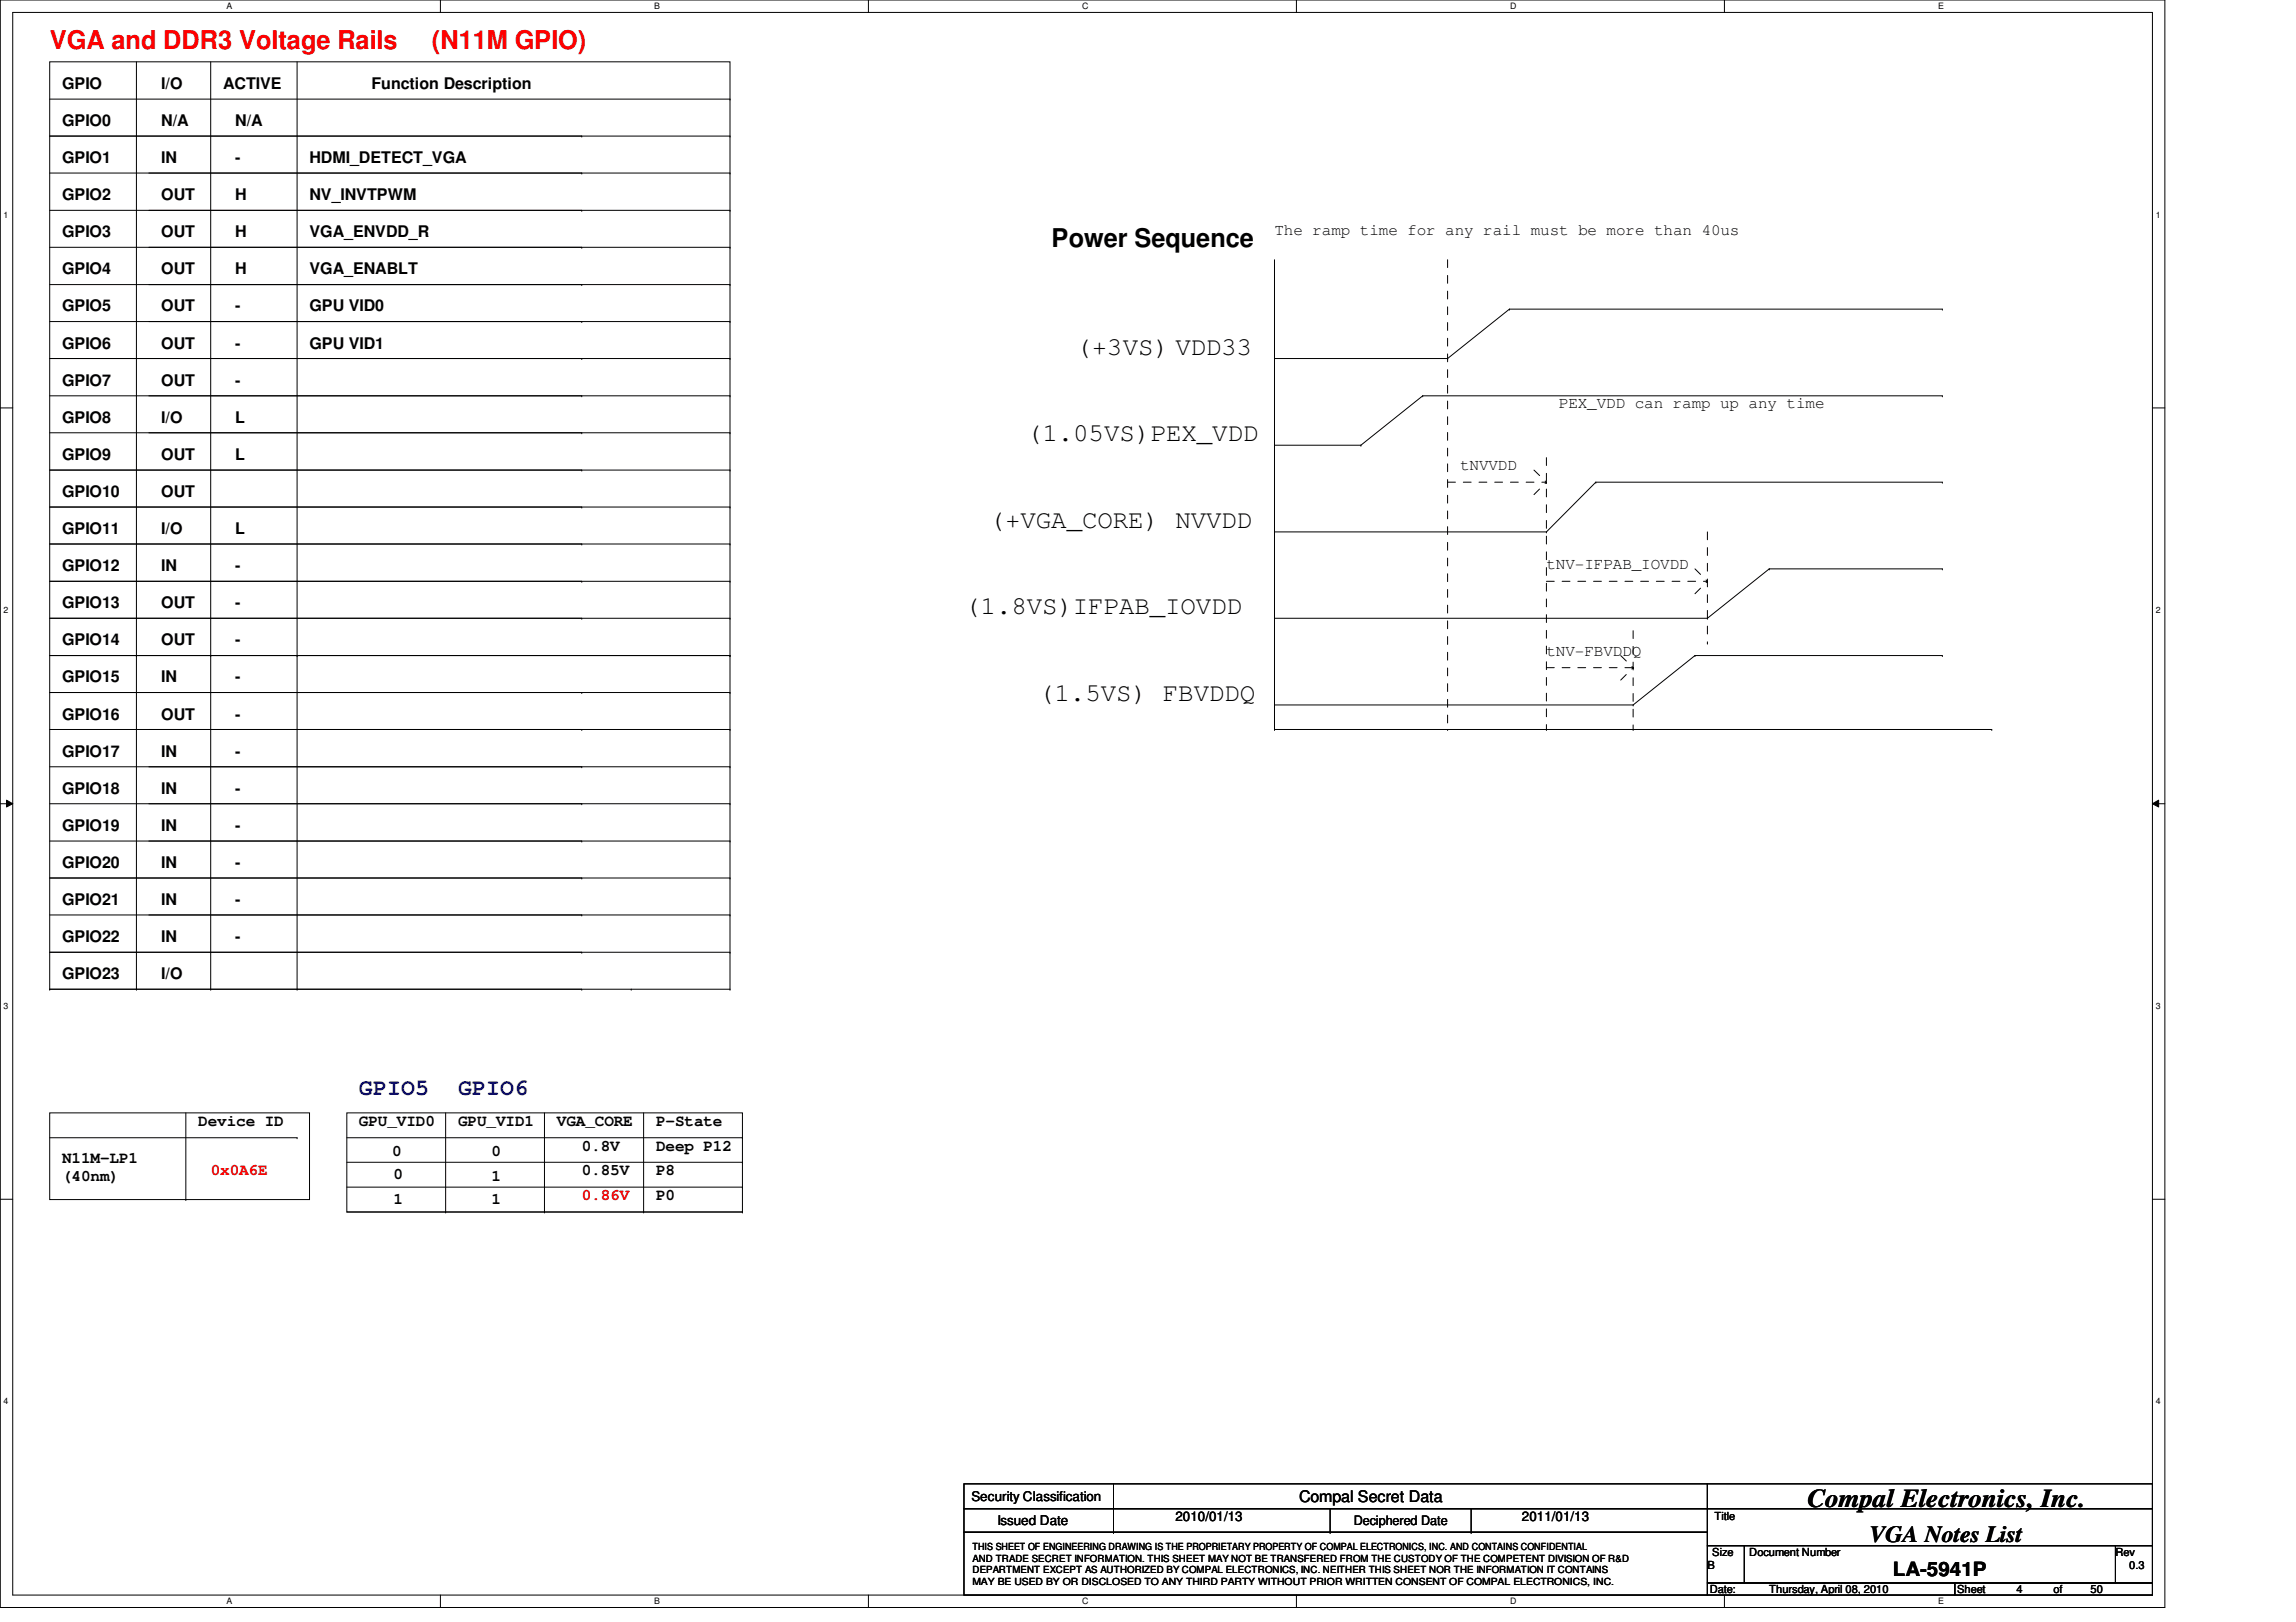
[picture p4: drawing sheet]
<svg xmlns="http://www.w3.org/2000/svg" width="297mm" height="210mm" viewBox="0 0 297 210" stroke-linecap="round" stroke-linejoin="round" font-family="sans-serif">
<defs><g id="words">
<g font-size="3.3" fill="#f00">
<text x="6.4" y="6.3">VGA and DDR3 Voltage Rails</text>
<text x="55.9" y="6.3">(N11M GPIO)</text>
</g>
<g font-size="3.3">
<text x="136.1" y="32">Power Sequence</text>
<text x="139.3" y="45.9">(+3VS) VDD33</text>
<text x="132.9" y="57.1">(1.05VS)PEX_VDD</text>
<text x="128.1" y="68.3">(+VGA_CORE) NVVDD</text>
<text x="124.9" y="79.5">(1.8VS)IFPAB_IOVDD</text>
<text x="134.4" y="90.7">(1.5VS) FBVDDQ</text>
<text x="233.8" y="195.1">Compal Electronics, Inc.</text>
</g>
<g font-size="3" fill="#00f">
<text x="46.4" y="141.7">GPIO5</text>
<text x="59.3" y="141.7">GPIO6</text>
</g>
<text font-size="3" x="241.8" y="199.6">VGA Notes List</text>
<text font-size="2.5" x="244.9" y="204">LA-5941P</text>
<g font-size="2.1">
<text x="8" y="11.5">GPIO</text>
<text x="20.9" y="11.5">I/O</text>
<text x="28.9" y="11.5">ACTIVE</text>
<text x="48" y="11.5">Function Description</text>
<text x="8" y="16.3">GPIO0</text>
<text x="20.9" y="16.3">N/A</text>
<text x="30.4" y="16.3">N/A</text>
<text x="8" y="21.1">GPIO1</text>
<text x="20.9" y="21.1">IN</text>
<text x="30.4" y="21.1">-</text>
<text x="40" y="21.1">HDMI_DETECT_VGA</text>
<text x="8" y="25.9">GPIO2</text>
<text x="20.9" y="25.9">OUT</text>
<text x="30.4" y="25.9">H</text>
<text x="40" y="25.9">NV_INVTPWM</text>
<text x="8" y="30.7">GPIO3</text>
<text x="8" y="35.5">GPIO4</text>
<text x="20.9" y="30.7">OUT</text>
<text x="20.9" y="35.5">OUT</text>
<text x="30.4" y="30.7">H</text>
<text x="30.4" y="35.5">H</text>
<text x="40" y="30.7">VGA_ENVDD_R</text>
<text x="40" y="35.5">VGA_ENABLT</text>
<text x="164.9" y="30.4">The ramp time for any rail must be more than 40us</text>
<text x="8" y="40.3">GPIO5</text>
<text x="20.9" y="40.3">OUT</text>
<text x="30.4" y="40.3">-</text>
<text x="40" y="40.3">GPU VID0</text>
<text x="8" y="45.1">GPIO6</text>
<text x="20.9" y="45.1">OUT</text>
<text x="30.4" y="45.1">-</text>
<text x="40" y="45.1">GPU VID1</text>
<text x="8" y="49.9">GPIO7</text>
<text x="20.9" y="49.9">OUT</text>
<text x="30.4" y="49.9">-</text>
<text x="201.7" y="52.8">PEX_VDD can ramp up any time</text>
<text x="8" y="54.7">GPIO8</text>
<text x="8" y="59.5">GPIO9</text>
<text x="20.9" y="54.7">I/O</text>
<text x="20.9" y="59.5">OUT</text>
<text x="30.4" y="54.7">L</text>
<text x="30.4" y="59.5">L</text>
<text x="8" y="64.3">GPIO10</text>
<text x="20.9" y="64.3">OUT</text>
<text x="188.9" y="60.8">tNVVDD</text>
<text x="8" y="69.1">GPIO11</text>
<text x="20.9" y="69.1">I/O</text>
<text x="30.4" y="69.1">L</text>
<text x="8" y="73.9">GPIO12</text>
<text x="20.9" y="73.9">IN</text>
<text x="30.4" y="73.9">-</text>
<text x="200.1" y="73.6">tNV-IFPAB_IOVDD</text>
<text x="8" y="78.7">GPIO13</text>
<text x="8" y="83.5">GPIO14</text>
<text x="20.9" y="78.7">OUT</text>
<text x="20.9" y="83.5">OUT</text>
<text x="30.4" y="78.7">-</text>
<text x="30.4" y="83.5">-</text>
<text x="8" y="88.3">GPIO15</text>
<text x="20.9" y="88.3">IN</text>
<text x="30.4" y="88.3">-</text>
<text x="200.1" y="84.8">tNV-FBVDDQ</text>
<text x="8" y="93.1">GPIO16</text>
<text x="20.9" y="93.1">OUT</text>
<text x="30.4" y="93.1">-</text>
<text x="8" y="97.9">GPIO17</text>
<text x="20.9" y="97.9">IN</text>
<text x="30.4" y="97.9">-</text>
<text x="8" y="102.7">GPIO18</text>
<text x="8" y="107.5">GPIO19</text>
<text x="20.9" y="102.7">IN</text>
<text x="20.9" y="107.5">IN</text>
<text x="30.4" y="102.7">-</text>
<text x="30.4" y="107.5">-</text>
<text x="8" y="112.3">GPIO20</text>
<text x="20.9" y="112.3">IN</text>
<text x="30.4" y="112.3">-</text>
<text x="8" y="117.1">GPIO21</text>
<text x="20.9" y="117.1">IN</text>
<text x="30.4" y="117.1">-</text>
<text x="8" y="121.9">GPIO22</text>
<text x="20.9" y="121.9">IN</text>
<text x="30.4" y="121.9">-</text>
<text x="8" y="126.7">GPIO23</text>
<text x="20.9" y="126.7">I/O</text>
<text x="25.7" y="145.7">Device ID</text>
<text x="46.4" y="145.7">GPU_VID0</text>
<text x="50.8" y="149.6">0</text>
<text x="59.3" y="145.7">GPU_VID1</text>
<text x="63.6" y="149.6">0</text>
<text x="72" y="145.7">VGA_CORE</text>
<text x="75.3" y="148.9">0.8V</text>
<text x="84.9" y="145.7">P-State</text>
<text x="84.9" y="148.9">Deep P12</text>
<text x="8" y="150.5">N11M-LP1</text>
<text x="8" y="152.9">(40nm)</text>
<text x="50.9" y="152.6">0</text>
<text x="50.9" y="155.8">1</text>
<text x="63.6" y="152.8">1</text>
<text x="63.6" y="155.8">1</text>
<text x="75.3" y="152.1">0.85V</text>
<text x="84.9" y="155.3">P0</text>
<text x="84.9" y="152.1">P8</text>
<text x="168.1" y="194.4">Compal Secret Data</text>
</g>
<g font-size="2.1" fill="#f00">
<text x="27.3" y="152.1">0x0A6E</text>
<text x="75.3" y="155.3">0.86V</text>
</g>
<g font-size="1.7">
<text x="125.7" y="194.3">Security Classification</text>
<text x="129" y="197.3">Issued Date</text>
<text x="152.1" y="196.8">2010/01/13</text>
<text x="175.1" y="197.4">Deciphered Date</text>
<text x="196.9" y="196.8">2011/01/13</text>
</g>
<g font-size="1.4">
<text x="221.8" y="196.8">Title</text>
<text x="220.9" y="203">B</text>
<text x="221.5" y="201.4">Size</text>
<text x="226.3" y="201.4">Document Number</text>
<text x="273.7" y="201.4">Rev</text>
<text x="275.5" y="203">0.3</text>
<text x="221.2" y="206.2">Date:</text>
<text x="228.9" y="206.2">Thursday, April 08, 2010</text>
<text x="253.2" y="206.2">Sheet</text>
<text x="260.9" y="206.2">4</text>
<text x="265.7" y="206.2">of</text>
<text x="270.5" y="206.2">50</text>
</g>
<g font-size="1.3">
<text x="125.8" y="203.6">DEPARTMENT EXCEPT AS AUTHORIZED BY COMPAL ELECTRONICS, INC. NEITHER THIS SHEET NOR THE INFORMATION IT CONTAINS</text>
<text x="125.8" y="200.6">THIS SHEET OF ENGINEERING DRAWING IS THE PROPRIETARY PROPERTY OF COMPAL ELECTRONICS, INC. AND CONTAINS CONFIDENTIAL</text>
<text x="125.8" y="202.1">AND TRADE SECRET INFORMATION. THIS SHEET MAY NOT BE TRANSFERED FROM THE CUSTODY OF THE COMPETENT DIVISION OF R&amp;D</text>
<text x="125.8" y="205.1">MAY BE USED BY OR DISCLOSED TO ANY THIRD PARTY WITHOUT PRIOR WRITTEN CONSENT OF COMPAL ELECTRONICS, INC.</text>
</g>
<g font-size="1.1">
<text x="29.3" y="1.1">A</text>
<text x="84.6" y="1.1">B</text>
<text x="140" y="1.1">C</text>
<text x="195.4" y="1.1">D</text>
<text x="250.7" y="1.1">E</text>
<text x=".5" y="28.2">1</text>
<text x="278.9" y="28.2">1</text>
<text x=".5" y="79.3">2</text>
<text x="278.9" y="79.3">2</text>
<text x=".5" y="130.6">3</text>
<text x="278.9" y="130.6">3</text>
<text x=".5" y="181.7">4</text>
<text x="278.9" y="181.7">4</text>
<text x="29.3" y="207.6">A</text>
<text x="84.6" y="207.6">B</text>
<text x="140" y="207.6">C</text>
<text x="195.4" y="207.6">D</text>
<text x="250.7" y="207.6">E</text>
</g>
</g></defs>
<path d="M0 0h280.1v208h-280.1zM1.6 1.6h276.9v204.8h-276.9z" fill="none" stroke="#000" stroke-width=".13"/>
<g fill="#fff">
<path d="M29.3 .2h.7v1.2h-.7z"/>
<path d="M29.3 206.6h.7v1.2h-.7z"/>
</g>
<path d="M57 0v1.6M57 206.4v1.6" fill="none" stroke="#000" stroke-width=".13"/>
<g fill="#fff">
<path d="M84.6 .2h.7v1.2h-.7z"/>
<path d="M84.6 206.6h.7v1.2h-.7z"/>
</g>
<path d="M112.3 0v1.6M112.3 206.4v1.6" fill="none" stroke="#000" stroke-width=".13"/>
<g fill="#fff">
<path d="M140 .2h.8v1.2h-.8z"/>
<path d="M140 206.6h.8v1.2h-.8z"/>
</g>
<path d="M167.7 0v1.6M167.7 206.4v1.6" fill="none" stroke="#000" stroke-width=".13"/>
<g fill="#fff">
<path d="M195.4 .2h.7v1.2h-.7z"/>
<path d="M195.4 206.6h.7v1.2h-.7z"/>
</g>
<path d="M223.1 0v1.6M223.1 206.4v1.6" fill="none" stroke="#000" stroke-width=".13"/>
<g fill="#fff">
<path d="M250.7 .2h.8v1.2h-.8z"/>
<path d="M250.7 206.6h.8v1.2h-.8z"/>
<path d="M.5 27.2h.6v1.2h-.6z"/>
<path d="M278.9 27.2h.6v1.2h-.6z"/>
<path d="M.5 78.4h.6v1.1h-.6z"/>
<path d="M278.9 78.4h.6v1.1h-.6z"/>
</g>
<path d="M0 52.8h1.6M278.5 52.8h1.6" fill="none" stroke="#000" stroke-width=".13"/>
<g fill="#fff">
<path d="M.5 129.6h.6v1.2h-.6z"/>
<path d="M278.9 129.6h.6v1.2h-.6z"/>
</g>
<path d="M0 104h1.6M.8 103.5l.8 .5-.8 .4zM278.5 104l.8-.5v.9zM278.5 104h1.6" fill="none" stroke="#000" stroke-width=".13"/>
<path d="M.8 103.5l.8 .5-.8 .4zM278.5 104l.8-.5v.9z" fill="#000"/>
<g fill="#fff">
<path d="M.5 180.8h.6v1.1h-.6z"/>
<path d="M278.9 180.8h.6v1.1h-.6z"/>
</g>
<g fill="none" stroke="#000" stroke-width=".13">
<path d="M6.4 8h88v76.8h-88zM6.4 17.6h88M6.4 12.8h88M17.6 8v120M27.3 8v120M38.4 8v120M75.3 17.6h.1M94.4 12.8h.1M94.4 17.6h.1M6.4 22.4h88M6.4 27.2h88M6.4 32h88"/>
<path d="M6.4 36.8h88M75.3 22.4h.1M75.3 27.2h.1M75.3 32h.1M75.3 36.8h.1M94.4 22.4h.1M94.4 27.2h.1M94.4 32h.1M94.4 36.8h.1M164.9 33.6v60.8M6.4 46.4h88M6.4 41.6h88"/>
<path d="M6.4 51.2h88M6.4 56h88M75.3 41.6h.1M75.3 46.4h.1M75.3 51.2h.1M75.3 56h.1M94.4 41.6h.1M94.4 46.4h.1M94.4 51.2h.1M94.4 56h.1M164.9 46.4h22.4M164.9 57.6h11.2"/>
<path d="M176.1 57.6h.1M184.1 51.2h.1M184.1 51.2h67.2M184.1 51.2l-8 6.4M187.3 46.4h.1M195.3 40h.1M195.3 40l-8 6.4M195.3 40h56M251.3 40h.1M251.3 51.2h.1M6.4 60.8h88M6.4 65.6h88"/>
<path d="M6.4 70.4h88M6.4 75.2h88M75.3 60.8h.1M75.3 65.6h.1M75.3 70.4h.1M75.3 75.2h.1M94.4 60.8h.1M94.4 65.6h.1M94.4 70.4h.1M94.4 75.2h.1M164.9 68.8h35.2M200.1 68.8h.1"/>
<path d="M206.5 62.4h.1M206.5 62.4l-6.4 6.4M206.5 62.4h44.8M228.9 73.6h.1M228.9 73.6l-8 6.4M228.9 73.6h22.4M251.3 62.4h.1M251.3 73.6h.1M6.4 94.4h88M6.4 80h88M6.4 89.6h88M6.4 99.2h88"/>
<path d="M17.6 84.8h.1M27.3 84.8h.1M38.4 84.8h.1M75.3 80h.1M75.3 89.6h.1M75.3 94.4h.1M75.3 99.2h.1M94.4 80h.1M94.4 84.8h.1M94.4 89.6h.1M94.4 94.4h.1M94.4 99.2h.1"/>
<path d="M94.4 84.8h-88v43.2M94.4 84.8v43.2M164.9 94.4h.1M164.9 94.4h92.8M164.9 80h56M164.9 91.2h46.4M211.3 91.2h.1M219.3 84.8h.1M219.3 84.8h32M219.3 84.8l-8 6.4M220.9 80h.1M251.3 84.8h.1"/>
<path d="M257.7 94.4h.1M6.4 104h88M6.4 108.8h88M6.4 113.6h88M6.4 118.4h88M75.3 104h.1M75.3 108.8h.1M75.3 113.6h.1M75.3 118.4h.1M94.4 104h.1M94.4 108.8h.1M94.4 113.6h.1"/>
<path d="M94.4 118.4h.1M6.4 128h.1M6.4 123.2h88M6.4 128h88M17.6 128h.1M27.3 128h.1M38.4 128h.1M75.3 123.2h.1M75.3 128h.1M81.7 128h.1M94.4 123.2h.1M94.4 128h.1"/>
<path d="M0 155.2h1.6M6.4 144h33.6v11.2h-33.6zM6.4 147.2h32M24 155.2h.1M24 144v11.2M38.4 147.2h.1M44.9 144h51.2v12.8h-51.2zM44.9 147.2h51.2M44.9 156.8h51.2M44.9 150.4h51.2M44.9 153.6h51.2M57.7 156.8h.1"/>
<path d="M57.7 144v12.8M70.4 156.8h.1M70.4 144v12.8M83.3 156.8h.1M83.3 144v12.8M96.1 156.8h.1M96.1 150.4h.1M96.1 153.6h.1M96.1 147.2h.1M278.5 155.2h1.6M124.7 192h96.2v3.2h-96.2zM124.7 195.2h96.2v3.1h-96.2z"/>
<path d="M124.7 198.3h96.2v8.1h-96.2zM144.1 195.2h.1M144.1 198.3h.1M144.1 192v6.3M172.1 198.3h.1M172.1 195.2v3.1M190.3 198.3h.1M190.3 195.2v3.1M220.9 192h57.6v3.2h-57.6zM220.9 195.2h57.6v4.8h-57.6zM220.9 200h4.8v4.9h-4.8zM220.9 204.9h32v1.5h-32z"/>
<path d="M225.7 200h48v4.9h-48zM252.9 204.9h25.6v1.5h-25.6zM273.7 200h4.8v4.9h-4.8z"/>
</g>
<g fill="none" stroke="#000" stroke-width=".13" stroke-dasharray="1 1 1 1 1 1 1 1">
<path d="M187.3 33.6v60.8M200.1 59.2v35.2M187.3 62.4h12.8M198.5 60.8l1.6 1.6M198.5 64l1.6-1.6M200.1 62.4h.1M200.1 75.2h20.8M219.3 73.6l1.6 1.6M219.3 76.8l1.6-1.6M220.9 75.2h.1M220.9 68.8v14.4M187.3 94.4h.1"/>
<path d="M200.1 94.4h.1M200.1 86.4h11.2M209.7 84.8l1.6 1.6M209.7 88l1.6-1.6M211.3 86.4h.1M211.3 81.6v12.8M211.3 94.4h.1M220.9 83.2h.1"/>
</g>
<use href="#words"/>
</svg>
